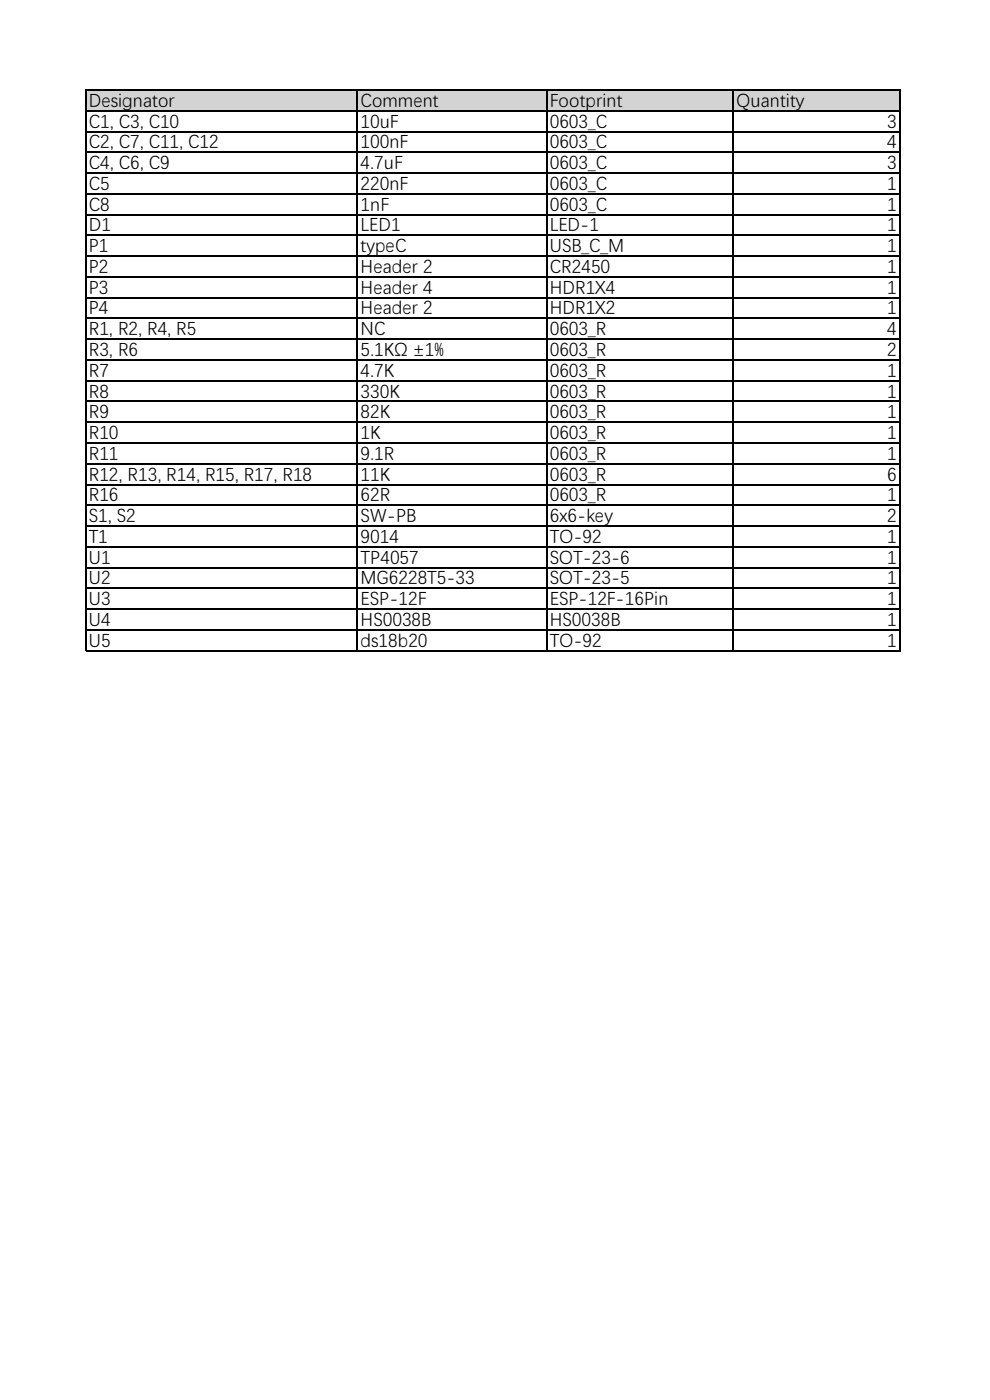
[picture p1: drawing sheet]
<svg xmlns="http://www.w3.org/2000/svg" width="210mm" height="297mm" viewBox="0 0 210 297" stroke-linecap="round" stroke-linejoin="round" font-family="sans-serif">
<defs><g id="words">
<g font-size="3.9">
<text x="18.8" y="22.5">Designator</text>
<text x="76.5" y="22.5">Comment</text>
<text x="116.6" y="22.5">Footprint</text>
<text x="156.3" y="22.5">Quantity</text>
<text x="18.8" y="26.9">C1, C3, C10</text>
<text x="76.5" y="26.9">10uF</text>
<text x="116.6" y="26.9">0603_C</text>
<text x="188.2" y="26.9">3</text>
<text x="18.8" y="31.3">C2, C7, C11, C12</text>
<text x="18.8" y="35.7">C4, C6, C9</text>
<text x="76.5" y="31.3">100nF</text>
<text x="76.5" y="35.7">4.7uF</text>
<text x="116.6" y="31.3">0603_C</text>
<text x="116.6" y="35.7">0603_C</text>
<text x="188.2" y="31.3">4</text>
<text x="188.2" y="35.7">3</text>
<text x="18.8" y="40.1">C5</text>
<text x="76.5" y="40.1">220nF</text>
<text x="116.6" y="40.1">0603_C</text>
<text x="188.2" y="40.1">1</text>
<text x="18.8" y="44.5">C8</text>
<text x="76.5" y="44.5">1nF</text>
<text x="116.6" y="44.5">0603_C</text>
<text x="188.2" y="44.5">1</text>
<text x="18.8" y="48.9">D1</text>
<text x="18.8" y="53.3">P1</text>
<text x="76.5" y="48.9">LED1</text>
<text x="76.5" y="53.3">typeC</text>
<text x="116.6" y="48.9">LED-1</text>
<text x="116.6" y="53.3">USB_C_M</text>
<text x="188.2" y="48.9">1</text>
<text x="188.2" y="53.3">1</text>
<text x="18.8" y="57.7">P2</text>
<text x="76.5" y="57.7">Header 2</text>
<text x="116.6" y="57.7">CR2450</text>
<text x="188.2" y="57.7">1</text>
<text x="18.8" y="62.1">P3</text>
<text x="76.5" y="62.1">Header 4</text>
<text x="116.6" y="62.1">HDR1X4</text>
<text x="188.2" y="62.1">1</text>
<text x="18.8" y="66.5">P4</text>
<text x="18.8" y="70.9">R1, R2, R4, R5</text>
<text x="76.5" y="66.5">Header 2</text>
<text x="76.5" y="70.9">NC</text>
<text x="116.6" y="66.5">HDR1X2</text>
<text x="116.6" y="70.9">0603_R</text>
<text x="188.2" y="66.5">1</text>
<text x="188.2" y="70.9">4</text>
<text x="18.8" y="75.3">R3, R6</text>
<text x="76.5" y="75.3">5.1KΩ ±1%</text>
<text x="116.6" y="75.3">0603_R</text>
<text x="188.2" y="75.3">2</text>
<text x="18.8" y="79.7">R7</text>
<text x="76.5" y="79.7">4.7K</text>
<text x="116.6" y="79.7">0603_R</text>
<text x="188.2" y="79.7">1</text>
<text x="18.8" y="84.1">R8</text>
<text x="18.8" y="88.5">R9</text>
<text x="76.5" y="84.1">330K</text>
<text x="76.5" y="88.5">82K</text>
<text x="116.6" y="84.1">0603_R</text>
<text x="116.6" y="88.5">0603_R</text>
<text x="188.2" y="84.1">1</text>
<text x="188.2" y="88.5">1</text>
<text x="18.8" y="92.9">R10</text>
<text x="76.5" y="92.9">1K</text>
<text x="116.6" y="92.9">0603_R</text>
<text x="188.2" y="92.9">1</text>
<text x="18.8" y="97.3">R11</text>
<text x="18.8" y="101.7">R12, R13, R14, R15, R17, R18</text>
<text x="76.5" y="97.3">9.1R</text>
<text x="76.5" y="101.7">11K</text>
<text x="116.6" y="97.3">0603_R</text>
<text x="116.6" y="101.7">0603_R</text>
<text x="188.2" y="97.3">1</text>
<text x="188.2" y="101.7">6</text>
<text x="18.8" y="106.1">R16</text>
<text x="76.5" y="106.1">62R</text>
<text x="116.6" y="106.1">0603_R</text>
<text x="188.2" y="106.1">1</text>
<text x="18.8" y="110.5">S1, S2</text>
<text x="76.5" y="110.5">SW-PB</text>
<text x="116.6" y="110.5">6x6-key</text>
<text x="188.2" y="110.5">2</text>
<text x="18.8" y="114.9">T1</text>
<text x="18.8" y="119.3">U1</text>
<text x="76.5" y="114.9">9014</text>
<text x="76.5" y="119.3">TP4057</text>
<text x="116.6" y="114.9">TO-92</text>
<text x="116.6" y="119.3">SOT-23-6</text>
<text x="188.2" y="114.9">1</text>
<text x="188.2" y="119.3">1</text>
<text x="18.8" y="123.7">U2</text>
<text x="76.5" y="123.7">MG6228T5-33</text>
<text x="116.6" y="123.7">SOT-23-5</text>
<text x="188.2" y="123.7">1</text>
<text x="18.8" y="128.1">U3</text>
<text x="76.5" y="128.1">ESP-12F</text>
<text x="116.6" y="128.1">ESP-12F-16Pin</text>
<text x="188.2" y="128.1">1</text>
<text x="18.8" y="132.5">U4</text>
<text x="18.8" y="136.9">U5</text>
<text x="76.5" y="132.5">HS0038B</text>
<text x="76.5" y="136.9">ds18b20</text>
<text x="116.6" y="132.5">HS0038B</text>
<text x="116.6" y="136.9">TO-92</text>
<text x="188.2" y="132.5">1</text>
<text x="188.2" y="136.9">1</text>
</g>
</g></defs>
<path d="M18.3 19.3h172.6v4.3h-172.6z" fill="#d3d3d3"/>
<g fill="none" stroke="#000" stroke-width=".34">
<path d="M18.2 19v119.2M18.3 19.1h172.8M75.8 19.3v118.9M116 19.3v118.9M155.6 19.3v118.9M190.9 19.3v118.9M18.3 23.5h172.8M18.3 27.9h172.8M18.3 32.3h172.8M18.3 36.7h172.8M18.3 41.1h172.8M18.3 45.6h172.8"/>
<path d="M18.3 50h172.8M18.3 54.4h172.8M18.3 58.8h172.8M18.3 63.2h172.8M18.3 67.6h172.8M18.3 72h172.8M18.3 76.4h172.8M18.3 80.8h172.8M18.3 85.2h172.8M18.3 89.6h172.8M18.3 94h172.8M18.3 98.4h172.8"/>
<path d="M18.3 102.8h172.8M18.3 107.2h172.8M18.3 111.6h172.8M18.3 116h172.8M18.3 120.4h172.8M18.3 124.8h172.8M18.3 129.2h172.8M18.3 133.6h172.8M18.3 138h172.8"/>
</g>
<use href="#words"/>
</svg>
